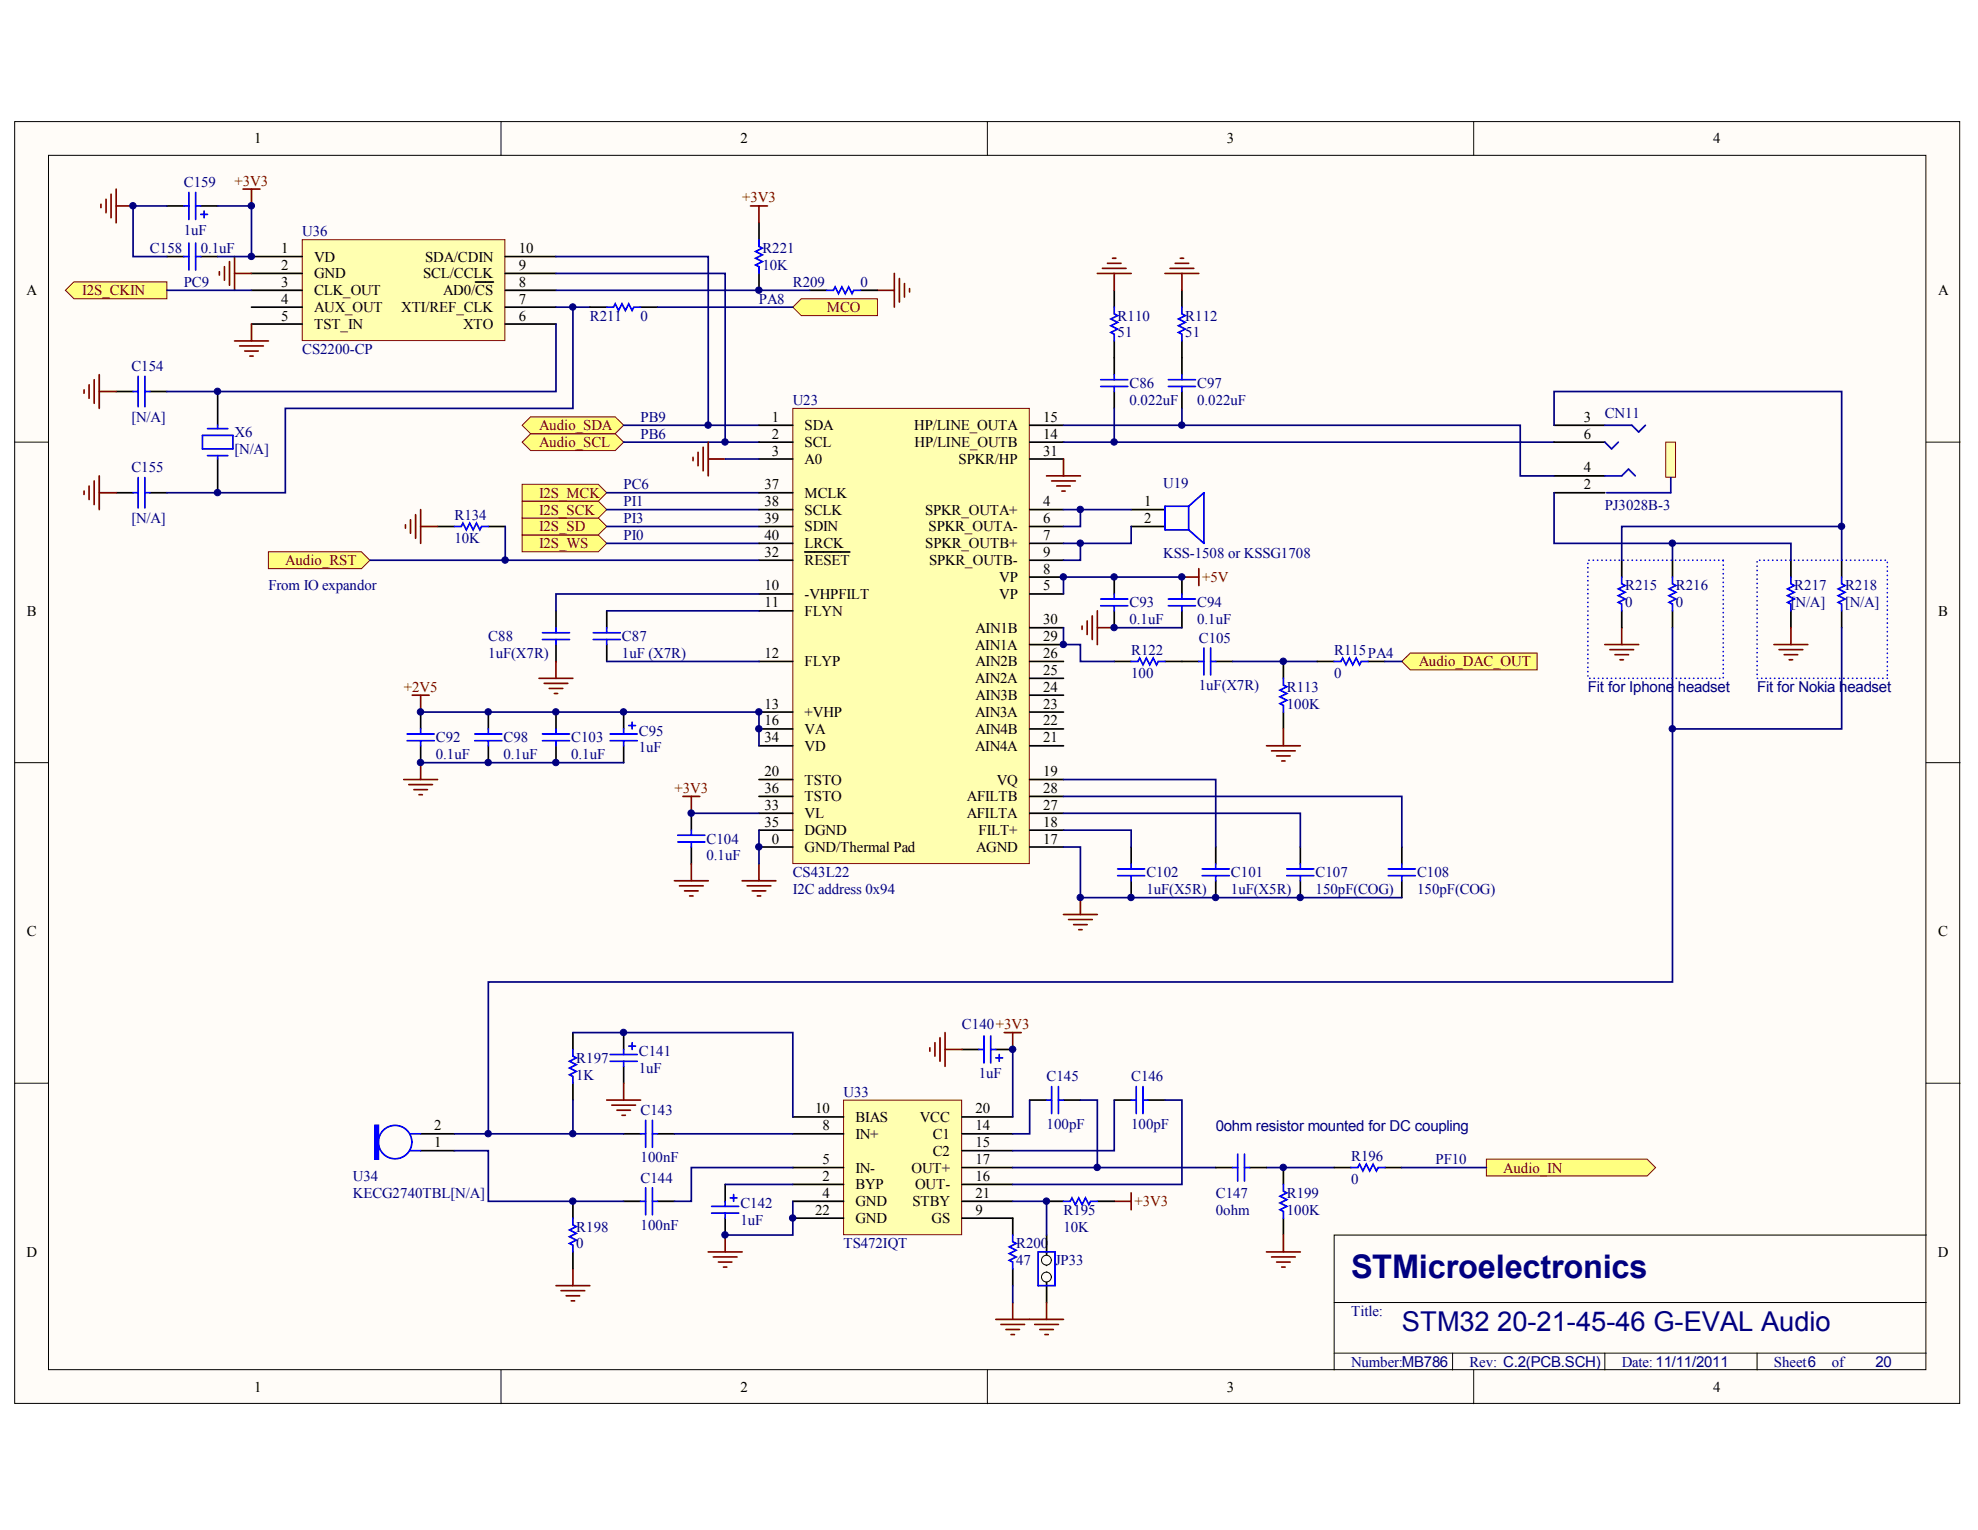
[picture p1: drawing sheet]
<svg xmlns="http://www.w3.org/2000/svg" width="279mm" height="216mm" viewBox="0 0 279 216" stroke-linecap="round" stroke-linejoin="round" font-family="sans-serif">
<defs><g id="words">
<text font-size="4.6" fill="#000080" x="190.6" y="180.3">STMicroelectronics</text>
<text font-size="3.9" fill="#000080" x="197.8" y="187.8">STM32 20-21-45-46 G-EVAL Audio</text>
<g font-size="2.1">
<text x="35.9" y="20.2">1</text>
<text x="104.5" y="20.2">2</text>
<text x="173.1" y="20.2">3</text>
<text x="241.7" y="20.2">4</text>
<text x="39.7" y="35.7">1</text>
<text x="73.2" y="35.7">10</text>
<text x="3.7" y="41.6">A</text>
<text x="39.7" y="38.1">2</text>
<text x="39.7" y="40.5">3</text>
<text x="44.3" y="36.9">VD</text>
<text x="44.3" y="39.3">GND</text>
<text x="44.3" y="41.7">CLK_OUT</text>
<text x="59.7" y="39.3">SCL/CCLK</text>
<text x="60" y="36.9">SDA/CDIN</text>
<text x="62.5" y="41.7">AD0/CS</text>
<text x="73.2" y="40.5">8</text>
<text x="73.2" y="38.1">9</text>
<text x="273.4" y="41.6">A</text>
<text x="39.7" y="42.9">4</text>
<text x="39.7" y="45.2">5</text>
<text x="44.3" y="44">AUX_OUT</text>
<text x="44.3" y="46.4">TST_IN</text>
<text x="56.6" y="44">XTI/REF_CLK</text>
<text x="65.3" y="46.4">XTO</text>
<text x="73.2" y="45.2">6</text>
<text x="73.2" y="42.9">7</text>
<text x="108.9" y="59.5">1</text>
<text x="147.2" y="59.5">15</text>
<text x="223.4" y="59.5">3</text>
<text x="108.9" y="61.9">2</text>
<text x="108.9" y="64.3">3</text>
<text x="113.5" y="60.7">SDA</text>
<text x="113.5" y="63.1">SCL</text>
<text x="113.5" y="65.5">A0</text>
<text x="129" y="60.7">HP/LINE_OUTA</text>
<text x="129" y="63.1">HP/LINE_OUTB</text>
<text x="135.2" y="65.5">SPKR/HP</text>
<text x="147.2" y="61.9">14</text>
<text x="147.2" y="64.3">31</text>
<text x="223.4" y="61.9">6</text>
<text x="107.8" y="69">37</text>
<text x="107.8" y="71.4">38</text>
<text x="113.5" y="70.2">MCLK</text>
<text x="147.2" y="71.4">4</text>
<text x="161.4" y="71.4">1</text>
<text x="223.4" y="69">2</text>
<text x="223.4" y="66.7">4</text>
<text x="107.8" y="73.8">39</text>
<text x="107.8" y="76.2">40</text>
<text x="113.5" y="72.6">SCLK</text>
<text x="113.5" y="75">SDIN</text>
<text x="113.5" y="77.4">LRCK</text>
<text x="130.5" y="72.6">SPKR_OUTA+</text>
<text x="130.5" y="77.4">SPKR_OUTB+</text>
<text x="131" y="75">SPKR_OUTA-</text>
<text x="147.2" y="73.8">6</text>
<text x="147.2" y="76.2">7</text>
<text x="161.4" y="73.8">2</text>
<text x="107.8" y="83.3">10</text>
<text x="107.8" y="78.6">32</text>
<text x="113.5" y="79.8">RESET</text>
<text x="131.1" y="79.8">SPKR_OUTB-</text>
<text x="141" y="82.1">VP</text>
<text x="147.2" y="83.3">5</text>
<text x="147.2" y="80.9">8</text>
<text x="147.2" y="78.6">9</text>
<text x="3.8" y="86.9">B</text>
<text x="107.8" y="85.7">11</text>
<text x="113.5" y="84.5">-VHPFILT</text>
<text x="113.5" y="86.9">FLYN</text>
<text x="137.6" y="89.3">AIN1B</text>
<text x="141" y="84.5">VP</text>
<text x="147.2" y="88.1">30</text>
<text x="273.4" y="86.9">B</text>
<text x="107.8" y="92.8">12</text>
<text x="113.5" y="94">FLYP</text>
<text x="137.6" y="91.7">AIN1A</text>
<text x="137.6" y="94">AIN2B</text>
<text x="147.2" y="95.2">25</text>
<text x="147.2" y="92.8">26</text>
<text x="147.2" y="90.5">29</text>
<text x="107.8" y="100">13</text>
<text x="113.5" y="101.2">+VHP</text>
<text x="137.6" y="101.2">AIN3A</text>
<text x="137.6" y="96.4">AIN2A</text>
<text x="137.6" y="98.8">AIN3B</text>
<text x="147.2" y="100">23</text>
<text x="147.2" y="97.6">24</text>
<text x="107.8" y="102.4">16</text>
<text x="107.8" y="104.8">34</text>
<text x="113.5" y="103.6">VA</text>
<text x="113.5" y="105.9">VD</text>
<text x="137.6" y="105.9">AIN4A</text>
<text x="137.6" y="103.6">AIN4B</text>
<text x="147.2" y="104.8">21</text>
<text x="147.2" y="102.4">22</text>
<text x="107.8" y="109.5">20</text>
<text x="107.8" y="111.9">36</text>
<text x="113.5" y="110.7">TSTO</text>
<text x="113.5" y="113.1">TSTO</text>
<text x="136.4" y="113.1">AFILTB</text>
<text x="140.6" y="110.7">VQ</text>
<text x="147.2" y="109.5">19</text>
<text x="147.2" y="111.9">28</text>
<text x="107.8" y="114.3">33</text>
<text x="107.8" y="116.7">35</text>
<text x="108.9" y="119">0</text>
<text x="113.5" y="115.5">VL</text>
<text x="113.5" y="117.8">DGND</text>
<text x="136.4" y="115.5">AFILTA</text>
<text x="138.1" y="117.8">FILT+</text>
<text x="147.2" y="119">17</text>
<text x="147.2" y="116.7">18</text>
<text x="147.2" y="114.3">27</text>
<text x="113.5" y="120.2">GND/Thermal Pad</text>
<text x="137.7" y="120.2">AGND</text>
<text x="3.8" y="132.1">C</text>
<text x="273.4" y="132.1">C</text>
<text x="61.3" y="161.9">1</text>
<text x="61.3" y="159.5">2</text>
<text x="115" y="157.1">10</text>
<text x="116" y="159.5">8</text>
<text x="120.7" y="160.7">IN+</text>
<text x="120.7" y="158.3">BIAS</text>
<text x="129.8" y="158.3">VCC</text>
<text x="131.6" y="160.7">C1</text>
<text x="137.6" y="159.5">14</text>
<text x="137.6" y="161.9">15</text>
<text x="137.6" y="157.1">20</text>
<text x="116" y="166.6">2</text>
<text x="116" y="164.3">5</text>
<text x="120.7" y="167.8">BYP</text>
<text x="120.7" y="165.5">IN-</text>
<text x="128.6" y="165.5">OUT+</text>
<text x="129.1" y="167.8">OUT-</text>
<text x="131.6" y="163.1">C2</text>
<text x="137.6" y="166.6">16</text>
<text x="137.6" y="164.3">17</text>
<text x="115" y="171.4">22</text>
<text x="116" y="169">4</text>
<text x="120.7" y="170.2">GND</text>
<text x="120.7" y="172.6">GND</text>
<text x="128.7" y="170.2">STBY</text>
<text x="131.4" y="172.6">GS</text>
<text x="137.6" y="171.4">9</text>
<text x="137.6" y="169">21</text>
<text x="3.7" y="177.3">D</text>
<text x="273.4" y="177.3">D</text>
<text x="35.9" y="196.4">1</text>
<text x="104.5" y="196.4">2</text>
<text x="173.1" y="196.4">3</text>
<text x="241.7" y="196.4">4</text>
</g>
<g font-size="2.1" fill="#000080">
<text x="25.9" y="26.4">C159</text>
<text x="21.2" y="35.7">C158</text>
<text x="25.9" y="33.1">1uF</text>
<text x="28.3" y="35.7">0.1uF</text>
<text x="42.6" y="33.3">U36</text>
<text x="107.6" y="35.7">R221</text>
<text x="25.9" y="40.5">PC9</text>
<text x="107.6" y="38.1">10K</text>
<text x="111.8" y="40.5">R209</text>
<text x="121.4" y="40.5">0</text>
<text x="83.2" y="45.2">R211</text>
<text x="90.4" y="45.2">0</text>
<text x="107.1" y="42.9">PA8</text>
<text x="157.7" y="45.2">R110</text>
<text x="157.7" y="47.6">51</text>
<text x="167.2" y="45.2">R112</text>
<text x="167.2" y="47.6">51</text>
<text x="18.5" y="52.4">C154</text>
<text x="42.6" y="50">CS2200-CP</text>
<text x="18.5" y="59.5">[N/A]</text>
<text x="90.4" y="59.5">PB9</text>
<text x="111.8" y="57.1">U23</text>
<text x="159.3" y="54.8">C86</text>
<text x="159.3" y="57.1">0.022uF</text>
<text x="168.9" y="54.8">C97</text>
<text x="168.9" y="57.1">0.022uF</text>
<text x="226.4" y="59">CN11</text>
<text x="33.1" y="61.7">X6</text>
<text x="33.1" y="64">[N/A]</text>
<text x="90.4" y="61.9">PB6</text>
<text x="18.5" y="66.7">C155</text>
<text x="88" y="69">PC6</text>
<text x="88" y="71.4">PI1</text>
<text x="164.1" y="68.8">U19</text>
<text x="226.4" y="71.9">PJ3028B-3</text>
<text x="18.5" y="73.8">[N/A]</text>
<text x="64.1" y="73.3">R134</text>
<text x="64.1" y="76.7">10K</text>
<text x="88" y="76.2">PI0</text>
<text x="88" y="73.8">PI3</text>
<text x="37.9" y="83.3">From IO expandor</text>
<text x="164.1" y="78.8">KSS-1508 or KSSG1708</text>
<text x="229.3" y="83.3">R215</text>
<text x="236.4" y="83.3">R216</text>
<text x="253.1" y="83.3">R217</text>
<text x="260.3" y="83.3">R218</text>
<text x="159.3" y="85.7">C93</text>
<text x="159.3" y="88.1">0.1uF</text>
<text x="168.9" y="85.7">C94</text>
<text x="168.9" y="88.1">0.1uF</text>
<text x="229.3" y="85.7">0</text>
<text x="236.4" y="85.7">0</text>
<text x="252.7" y="85.7">[N/A]</text>
<text x="260.3" y="85.7">[N/A]</text>
<text x="68.9" y="90.5">C88</text>
<text x="68.9" y="92.8">1uF(X7R)</text>
<text x="87.7" y="90.5">C87</text>
<text x="87.7" y="92.8">1uF (X7R)</text>
<text x="159.6" y="92.4">R122</text>
<text x="159.6" y="95.7">100</text>
<text x="169.1" y="90.7">C105</text>
<text x="188.2" y="92.4">R115PA4</text>
<text x="188.2" y="95.7">0</text>
<text x="169.1" y="97.4">1uF(X7R)</text>
<text x="181.5" y="97.6">R113</text>
<text x="181.5" y="100">100K</text>
<text x="224" y="97.7">Fit for Iphone</text>
<text x="236.7" y="97.7">headset</text>
<text x="247.9" y="97.7">Fit for Nokia headset</text>
<text x="61.5" y="104.8">C92</text>
<text x="61.5" y="107.1">0.1uF</text>
<text x="71" y="104.8">C98</text>
<text x="71" y="107.1">0.1uF</text>
<text x="80.6" y="104.8">C103</text>
<text x="80.6" y="107.1">0.1uF</text>
<text x="90.1" y="103.8">C95</text>
<text x="90.1" y="106.2">1uF</text>
<text x="99.7" y="119">C104</text>
<text x="99.7" y="121.4">0.1uF</text>
<text x="111.8" y="123.8">CS43L22</text>
<text x="161.7" y="123.8">C102</text>
<text x="173.7" y="123.8">C101</text>
<text x="185.6" y="123.8">C107</text>
<text x="199.9" y="123.8">C108</text>
<text x="111.8" y="126.2">I2C address 0x94</text>
<text x="161.7" y="126.2">1uF(X5R)</text>
<text x="173.7" y="126.2">1uF(X5R)</text>
<text x="185.6" y="126.2">150pF(COG)</text>
<text x="199.9" y="126.2">150pF(COG)</text>
<text x="81.3" y="150">R197</text>
<text x="90.1" y="149">C141</text>
<text x="135.7" y="145.2">C140+3V3</text>
<text x="81.3" y="152.4">1K</text>
<text x="90.1" y="151.4">1uF</text>
<text x="119" y="154.7">U33</text>
<text x="138.1" y="152.1">1uF</text>
<text x="147.6" y="152.6">C145</text>
<text x="159.6" y="152.6">C146</text>
<text x="90.4" y="157.4">C143</text>
<text x="147.6" y="159.3">100pF</text>
<text x="159.6" y="159.3">100pF</text>
<text x="171.5" y="159.6">0ohm resistor mounted for DC coupling</text>
<text x="49.8" y="166.6">U34</text>
<text x="90.4" y="164">100nF</text>
<text x="90.4" y="166.9">C144</text>
<text x="190.6" y="163.8">R196</text>
<text x="190.6" y="167.1">0</text>
<text x="202.5" y="164.3">PF10</text>
<text x="49.8" y="169">KECG2740TBL[N/A]</text>
<text x="81.3" y="173.8">R198</text>
<text x="90.4" y="173.6">100nF</text>
<text x="104.4" y="170.5">C142</text>
<text x="104.4" y="172.8">1uF</text>
<text x="150" y="171.4">R195</text>
<text x="150" y="173.8">10K</text>
<text x="171.5" y="169">C147</text>
<text x="171.5" y="171.4">0ohm</text>
<text x="181.5" y="169">R199</text>
<text x="181.5" y="171.4">100K</text>
<text x="81.3" y="176.2">0</text>
<text x="119" y="176.2">TS472IQT</text>
<text x="143.4" y="176.2">R200</text>
<text x="143.4" y="178.5">47</text>
<text x="148.8" y="178.5">JP33</text>
<text x="190.6" y="185.7">Title:</text>
<text x="190.6" y="192.8">Number:MB786</text>
<text x="207.3" y="192.8">Rev: C.2(PCB.SCH)</text>
<text x="228.8" y="192.8">Date: 11/11/2011</text>
<text x="250.3" y="192.8">Sheet6</text>
<text x="258.4" y="192.8">of</text>
<text x="264.6" y="192.9">20</text>
</g>
<g font-size="2.1" fill="#800000">
<text x="33.1" y="26.2">+3V3</text>
<text x="104.7" y="28.6">+3V3</text>
<text x="11.6" y="41.7">I2S_CKIN</text>
<text x="116.7" y="44">MCO</text>
<text x="76.1" y="63.1">Audio_SCL</text>
<text x="76.1" y="60.7">Audio_SDA</text>
<text x="76.1" y="70.2">I2S_MCK</text>
<text x="76.1" y="77.4">I2S_WS</text>
<text x="76.1" y="75">I2S_SD</text>
<text x="76.1" y="72.6">I2S_SCK</text>
<text x="40.3" y="79.8">Audio_RST</text>
<text x="169.6" y="82.1">+5V</text>
<text x="200.1" y="94">Audio_DAC_OUT</text>
<text x="57" y="97.6">+2V5</text>
<text x="95.1" y="111.9">+3V3</text>
<text x="212.1" y="165.5">Audio_IN</text>
<text x="160.1" y="170.2">+3V3</text>
</g>
</g></defs>
<g fill="#fffcf8" stroke="#000" stroke-width=".14">
<path d="M2.1 17.2h274.4v180.8h-274.4z"/>
<path d="M6.8 21.9h264.9v171.4h-264.9z"/>
</g>
<g fill="none" stroke="#000" stroke-width=".14">
<path d="M70.7 17.2v4.7M139.3 17.2v4.7M207.9 17.2v4.7M2.1 62.4h4.7M271.7 62.4h4.8M2.1 107.6h4.7M271.7 107.6h4.8M2.1 152.9h4.7M271.7 152.9h4.8M271.7 174.3h-83.5v19M70.7 193.3v4.8M139.3 193.3v4.8"/>
<path d="M188.2 183.8h83.5M188.2 190.9h83.5M204.9 190.9v2.4M207.9 193.3v4.8M226.4 190.9v2.4M247.9 190.9v2.4"/>
</g>
<g fill="#ffff80" stroke="#800000" stroke-width=".14">
<path d="M73.7 75.5h10.7l1.2 1.2-1.2 1.2h-10.7z" fill-rule="evenodd"/>
<path d="M73.7 73.1h10.7l1.2 1.2-1.2 1.2h-10.7z" fill-rule="evenodd"/>
<path d="M73.7 70.7h10.7l1.2 1.2-1.2 1.2h-10.7z" fill-rule="evenodd"/>
</g>
<path d="M61.7 74.3h2.4M68.9 74.3h2.4" fill="none" stroke="#000" stroke-width=".24"/>
<path d="M64.1 74.3h1l.2-.5 .5 1 .5-1 .4 1 .5-1 .5 1 .2-.5h1" fill="none" stroke="#00f" stroke-width=".24"/>
<path d="M57 110h4.7M57.7 110.7h3.3M58.4 111.4h1.9M59.1 112.1h.5M59.3 107.6v2.4" fill="none" stroke="#800000" stroke-width=".24"/>
<g fill="#ffff80" stroke="#800000" stroke-width=".14">
<path d="M73.7 62.4l1.2-1.2h11.9l1.2 1.2-1.2 1.2h-11.9z" fill-rule="evenodd"/>
<path d="M73.7 60l1.2-1.2h11.9l1.2 1.2-1.2 1.2h-11.9z" fill-rule="evenodd"/>
</g>
<path d="M157.2 41v2.3M157.2 48.1v2.4M159.6 71.9h4.8M159.6 74.3h4.8" fill="none" stroke="#000" stroke-width=".24"/>
<path d="M157.2 43.3v1l.5 .2-1 .5 1 .5-1 .5 1 .4-1 .5 .5 .3v.9M167.7 71.4l2.1-1.9v7.2l-2.1-1.9M167.7 71.4v3.4M167.7 71.4h-3.3v3.4h3.3" fill="none" stroke="#00f" stroke-width=".24"/>
<path d="M154.8 38.6h4.8M155.5 37.9h3.4M156.2 37.2h1.9M157 36.4h.4M157.2 38.6v2.4M226.4 91h4.8M227.1 91.7h3.4M227.8 92.4h1.9M228.5 93.1h.5M228.8 88.6v2.4" fill="none" stroke="#800000" stroke-width=".24"/>
<g fill="#ffff80" stroke="#800000" stroke-width=".14">
<path d="M37.9 77.9h13.1l1.2 1.2-1.2 1.1h-13.1z" fill-rule="evenodd"/>
<path d="M73.7 68.3h10.7l1.2 1.2-1.2 1.2h-10.7z" fill-rule="evenodd"/>
</g>
<path d="M57.2 74.1v.4M57.9 73.3v1.9M58.6 72.6v3.4M59.3 71.9v4.8M59.3 74.3h2.4M166.7 81.4h2.4M169.1 80.2v2.4" fill="none" stroke="#800000" stroke-width=".24"/>
<path d="M85.6 71.9h21.5M85.6 74.3h21.5M85.6 76.7h21.5M85.6 69.5h21.5M88 62.4h19.1M88 60h19.1" fill="none" stroke="#000080" stroke-width=".24"/>
<path d="M85.6 86.2v2.4M85.6 91v2.3M78.4 100.5v2.4M78.4 105.2v2.4M88 100.5v2.4M88 105.2v2.4" fill="none" stroke="#000" stroke-width=".24"/>
<g fill="none" stroke="#00f" stroke-width=".24">
<path d="M83.7 89.3h3.8M83.7 90.2h3.8M85.6 88.6v.7M85.6 90.2v.8M76.5 103.6h3.8M76.5 104.5h3.8M78.4 102.9v.7M78.4 104.5v.7M86.1 103.6h3.8M86.1 104.5h3.8M88 102.9v.7M88 104.5v.7"/>
<path d="M88.7 102.4h1M89.2 101.9v1"/>
</g>
<path d="M111.8 57.6h33.4v64.3h-33.4z" fill="#ffffb0" stroke="#800000" stroke-width=".14"/>
<g fill="none" stroke="#000" stroke-width=".24">
<path d="M157.2 50.5v2.4M157.2 55.2v2.4M166.7 41v2.3M166.7 48.1v4.8M166.7 55.2v2.4M107.1 60h4.7M107.1 62.4h4.7M107.1 64.8h4.7M107.1 71.9h4.7M107.1 74.3h4.7M107.1 76.7h4.7M107.1 79.1h4.7"/>
<path d="M107.1 69.5h4.7M113.5 77.9h6.4M145.3 60h4.7M145.3 62.4h4.7M145.3 64.8h4.7M145.3 71.9h4.7M145.3 74.3h4.7M145.3 76.7h4.7M145.3 79.1h4.7M78.4 86.2v2.4M78.4 91v2.3M107.1 83.8h4.7"/>
<path d="M107.1 86.2h4.7M107.1 93.3h4.7M145.3 83.8h4.7M145.3 81.4h4.7M145.3 93.3h4.7M145.3 98.1h4.7M145.3 95.7h4.7M145.3 91h4.7M145.3 88.6h4.7M157.2 81.4v2.4M157.2 86.2v2.4M166.7 81.4v2.4"/>
<path d="M166.7 86.2v2.4M59.3 100.5v2.4M59.3 105.2v2.4M68.9 100.5v2.4M68.9 105.2v2.4M97.5 114.8v2.3M97.5 119.5v2.4M107.1 100.5h4.7M107.1 102.9h4.7M107.1 119.5h4.7M107.1 117.1h4.7M107.1 110h4.7"/>
<path d="M107.1 105.2h4.7M107.1 114.8h4.7M107.1 112.4h4.7M145.3 100.5h4.7M145.3 102.9h4.7M145.3 119.5h4.7M145.3 117.1h4.7M145.3 110h4.7M145.3 105.2h4.7M145.3 114.8h4.7M145.3 112.4h4.7M159.6 119.5v2.4"/>
<path d="M171.5 119.5v2.4M183.4 119.5v2.4M197.8 119.5v2.4M159.6 124.3v2.4M171.5 124.3v2.4M183.4 124.3v2.4M197.8 124.3v2.4"/>
</g>
<g fill="none" stroke="#000080" stroke-width=".24">
<path d="M157.2 57.6v4.8M166.7 57.6v2.4M71.3 74.3v4.8h35.8M102.3 64.8h4.8M150 62.4h69.2M85.6 86.2h21.5M85.6 93.3h21.5M107.1 83.8h-28.7v2.4M157.2 88.6h9.5M166.7 81.4h-16.7v2.4M59.3 100.5h47.8v4.7M59.3 107.6h28.7"/>
<path d="M97.5 114.8h9.6M107.1 117.1v4.8M150 117.1h9.6v2.4M150 110h21.5v9.5M150 114.8h33.4v4.7M150 112.4h47.8v7.1M150 119.5h2.4v7.2h45.4"/>
</g>
<g fill="none" stroke="#00f" stroke-width=".24">
<path d="M155.3 54.5h3.8M155.3 53.6h3.8M157.2 52.9v.7M157.2 54.5v.7M164.8 54.5h3.8M164.8 53.6h3.8M166.7 43.3v1l.5 .2-.9 .5 .9 .5-.9 .5 .9 .4-.9 .5 .4 .3v.9M166.7 52.9v.7M166.7 54.5v.7M76.5 90.2h3.8M76.5 89.3h3.8M78.4 88.6v.7"/>
<path d="M78.4 90.2v.8M155.3 85.5h3.8M155.3 84.5h3.8M157.2 83.8v.7M157.2 85.5v.7M164.8 85.5h3.8M164.8 84.5h3.8M166.7 83.8v.7M166.7 85.5v.7M57.4 103.6h3.9M57.4 104.5h3.9M59.3 102.9v.7"/>
<path d="M59.3 104.5v.7M67 103.6h3.8M67 104.5h3.8M68.9 102.9v.7M68.9 104.5v.7M95.6 117.9h3.8M95.6 118.8h3.8M97.5 117.1v.8M97.5 118.8v.7M157.7 122.6h3.8M157.7 123.6h3.8M159.6 121.9v.7"/>
<path d="M159.6 123.6v.7M169.6 122.6h3.8M169.6 123.6h3.8M171.5 121.9v.7M171.5 123.6v.7M181.5 122.6h3.9M181.5 123.6h3.9M183.4 121.9v.7M183.4 123.6v.7M195.9 122.6h3.8M195.9 123.6h3.8M197.8 121.9v.7"/>
<path d="M197.8 123.6v.7"/>
</g>
<g fill="none" stroke="#800000" stroke-width=".24">
<path d="M164.4 38.6h4.7M165.1 37.9h3.3M165.8 37.2h1.9M166.5 36.4h.5M166.7 38.6v2.4M97.8 64.5v.5M98.5 63.8v1.9M99.2 63.1v3.3M99.9 62.4v4.8M99.9 64.8h2.4M58.2 98.1h2.3M59.3 98.1v2.4"/>
<path d="M76.1 95.7h4.7M76.8 96.4h3.3M77.5 97.1h1.9M78.2 97.9h.5M78.4 93.3v2.4M152.7 88.3v.5M153.4 87.6v1.9M154.1 86.9v3.3M154.8 86.2v4.8M154.8 88.6h2.4M96.3 112.4h2.4M97.5 112.4v2.4"/>
<path d="M95.1 124.3h4.8M95.9 125h3.3M96.6 125.7h1.9M97.3 126.4h.5M97.5 121.9v2.4M104.7 124.3h4.8M105.4 125h3.3M106.1 125.7h1.9M106.8 126.4h.5M107.1 121.9v2.4M150 129h4.8M150.7 129.8h3.4"/>
<path d="M151.5 130.5h1.9M152.2 131.2h.5M152.4 126.7v2.3"/>
</g>
<path d="M197.8 93.3l1.2-1.2h17.9v2.4h-17.9z" fill-rule="evenodd" fill="#ffff80" stroke="#800000" stroke-width=".14"/>
<path d="M157.2 93.3h2.4M164.4 93.3h4.7M171.5 93.3h2.4M181.1 93.3v2.4M185.8 93.3h2.4M193 93.3h2.4M181.1 100.5v2.4" fill="none" stroke="#000" stroke-width=".24"/>
<path d="M159.6 93.3h.9l.3-.4 .4 .9 .5-.9 .5 .9 .5-.9 .5 .9 .2-.5h1M169.1 93.3h.7M169.8 91.4v3.8M170.8 91.4v3.8M170.8 93.3h.7M181.1 95.7v1l.4 .2-.9 .5 .9 .5-.9 .4 .9 .5-.9 .5 .5 .2v1M188.2 93.3h1l.2-.4 .5 .9 .5-.9 .4 .9 .5-.9 .5 .9 .2-.5h1" fill="none" stroke="#00f" stroke-width=".24"/>
<path d="M178.7 105.2h4.7M179.4 106h3.3M180.1 106.7h1.9M180.8 107.4h.5M181.1 102.9v2.3" fill="none" stroke="#800000" stroke-width=".24"/>
<path d="M52.2 79.1h19.1M150 71.9h9.6M152.4 71.9v2.4h-2.4M152.4 76.7v2.4h-2.4M159.6 74.3v2.4h-9.6M150 88.6v2.4h2.4v2.3h4.8M173.9 93.3h11.9M195.4 93.3h2.4" fill="none" stroke="#000080" stroke-width=".24"/>
<path d="M209.7 163.6h22.7l1.2 1.2-1.2 1.1h-22.7z" fill-rule="evenodd" fill="#ffff80" stroke="#800000" stroke-width=".14"/>
<path d="M178.7 164.8h9.5" fill="none" stroke="#000080" stroke-width=".24"/>
<path d="M119 155.2h16.7v19h-16.7z" fill="#ffffb0" stroke="#800000" stroke-width=".14"/>
<g fill="none" stroke="#000" stroke-width=".24">
<path d="M59.3 160h4.8M80.8 145.7v2.4M80.8 152.9v2.3M88 160h2.4M88 145.7v2.4M88 150.5v2.4M92.8 160h2.3M111.8 160h7.2M111.8 157.6h7.2M135.7 160h7.2M135.7 157.6h7.2M135.7 148.1h2.4"/>
<path d="M140.5 148.1h2.4M145.3 155.2h2.3M150 155.2h2.4M157.2 155.2h2.4M162 155.2h2.4M59.3 162.4h4.8M80.8 169.5v2.4M80.8 176.7v2.3M88 169.5h2.4M92.8 169.5h2.3M102.3 167.1v2.4M102.3 171.9v2.4"/>
<path d="M111.8 167.1h7.2M111.8 169.5h7.2M111.8 164.8h7.2M111.8 171.9h7.2M135.7 167.1h7.2M135.7 169.5h7.2M135.7 164.8h7.2M135.7 171.9h7.2v2.4M135.7 162.4h7.2M142.9 179v2.4M147.6 169.5h2.4M147.6 179.5v4.3"/>
<path d="M154.8 169.5h2.4M171.5 164.8h2.4M176.3 164.8h2.4M181.1 164.8v2.3M181.1 171.9v2.4M188.2 164.8h2.4M195.4 164.8h2.4"/>
</g>
<g fill="none" stroke="#00f" stroke-width=".24">
<path d="M57.9 160h1.4M80.8 148.1v.9l.5 .3-1 .5 1 .4-1 .5 1 .5-1 .5 .5 .2v1M86.1 148.8h3.8M86.1 149.8h3.8M88 148.1v.7M88 149.8v.7M88.7 147.6h1M89.2 147.1v1M90.4 160h.7M91.1 158.1v3.8M92 160h.8M92 158.1v3.8"/>
<path d="M138.1 148.1h.7M138.8 146.2v3.8M139.8 146.2v3.8M139.8 148.1h.7M140.5 149.3h.9M141 148.8v1M147.6 155.2h.8M148.4 153.3v3.8M149.3 153.3v3.8M149.3 155.2h.7M159.6 155.2h.7M160.3 153.3v3.8"/>
<path d="M161.2 155.2h.8M161.2 153.3v3.8M57.9 162.4h1.4M80.8 171.9v1l.5 .2-1 .5 1 .4-1 .5 1 .5-1 .5 .5 .2v1M90.4 169.5h.7M91.1 167.6v3.8M92 167.6v3.8M92 169.5h.8M100.4 170.2h3.8M100.4 171.2h3.8M102.3 169.5v.7M102.3 171.2v.7"/>
<path d="M103 169h1M103.5 168.6v.9M142.9 174.3v.9l.5 .3-1 .4 1 .5-1 .5 1 .5-1 .4 .5 .3v.9M150 169.5h1l.2-.5 .5 1 .5-1 .5 1 .4-1 .5 1 .3-.5h.9M173.9 164.8h.7M174.6 162.9v3.8M175.6 162.9v3.8M175.6 164.8h.7M181.1 167.1v1l.4 .2-.9 .5 .9 .5-.9 .5 .9 .4-.9 .5 .5 .2v1M190.6 164.8h1l.2-.5 .5 .9 .5-.9 .4 .9 .5-.9 .5 .9 .2-.4h1"/>
<circle cx="55.7" cy="161.2" r="2.36"/>
</g>
<path d="M52.9 158.8h.5v4.8h-.5z" fill-rule="evenodd" fill="#00f" stroke="#00f" stroke-width=".24"/>
<g fill="none" stroke="#800000" stroke-width=".24">
<path d="M85.6 155.2h4.8M86.3 155.9h3.4M87 156.7h1.9M87.7 157.4h.5M88 152.9v2.3M131.2 147.9v.4M131.9 147.1v1.9M132.6 146.4v3.4M133.3 145.7v4.8M133.3 148.1h2.4M141.7 145.7h2.4M142.9 145.7v2.4"/>
<path d="M80.8 179v2.4M99.9 176.7h4.8M100.6 177.4h3.4M101.3 178.1h2M102.1 178.8h.4M102.3 174.3v2.4M157.2 169.5h2.4M159.6 168.3v2.4M178.7 176.7h4.7M179.4 177.4h3.3M180.1 178.1h1.9M180.8 178.8h.5"/>
<path d="M181.1 174.3v2.4M78.4 181.4h4.8M79.2 182.1h3.3M79.9 182.8h1.9M80.6 183.6h.5M140.5 186.2h4.8M141.2 186.9h3.3M141.9 187.6h1.9M142.6 188.3h.5M142.9 183.8v2.4"/>
</g>
<g fill="none" stroke="#000080" stroke-width=".24">
<path d="M80.8 145.7h31v11.9M80.8 155.2v4.8M95.1 160h16.7M142.9 148.1v9.5M145.3 155.2v4.8h-2.4M152.4 155.2h2.4v9.6M157.2 155.2v7.2h-14.3M164.4 155.2h2.3v11.9h-23.8M102.3 167.1h9.5M111.8 164.8h-14.3v4.7h-2.4M111.8 169.5v4.8h-9.5M142.9 164.8h28.6"/>
<path d="M197.8 164.8h11.9"/>
</g>
<circle cx="147.6" cy="180.2" r=".69" fill="#fffcf8" stroke="#000" stroke-width=".14"/>
<path d="M147.6 174.3v4.3" fill="none" stroke="#000" stroke-width=".24"/>
<circle cx="147.6" cy="177.8" r=".69" fill="#fffcf8" stroke="#000" stroke-width=".14"/>
<path d="M146.5 176.7h2.3v4.7h-2.3z" fill="none" stroke="#00f" stroke-width=".24"/>
<path d="M145.3 186.2h4.7M146 186.9h3.3M146.7 187.6h1.9M147.4 188.3h.5M147.6 183.8v2.4" fill="none" stroke="#800000" stroke-width=".24"/>
<path d="M142.9 169.5h4.7v4.8M142.9 181.4v2.4" fill="none" stroke="#000080" stroke-width=".24"/>
<path d="M219.2 69.5h7.2M219.2 62.4h7.2M219.2 67.2h7.2" fill="none" stroke="#000" stroke-width=".24"/>
<path d="M226.4 67.2h2.4l.9-1 1 1" fill="none" stroke="#0000b4" stroke-width=".24"/>
<path d="M235 62.4h1.4v4.9h-1.4z" fill="#ffffb0" stroke="#800000" stroke-width=".14"/>
<path d="M226.4 62.4l1 .9 .9-.9M226.4 60h3.8l1 1 .9-1M235.7 67.4v2.1h-9.1" fill="none" stroke="#0000b4" stroke-width=".24"/>
<path d="M219.2 60h7.2M228.8 79.1v2.3M235.9 79.1v2.3M252.7 79.1v2.3M259.8 79.1v2.3M228.8 86.2v2.4M235.9 86.2v2.4M252.7 86.2v2.4M259.8 86.2v2.4" fill="none" stroke="#000" stroke-width=".24"/>
<path d="M150 60h64.5v7.2h4.7M219.2 69.5v7.2h16.7v2.4M219.2 60v-4.8h40.6v23.9M235.9 76.7h16.8v2.4M259.8 74.3h-31v4.8M235.9 88.6v50h-167v21.4h19.1M259.8 88.6v14.3h-23.9M64.1 160h4.8M64.1 162.4h4.8v7.1h19.1" fill="none" stroke="#000080" stroke-width=".24"/>
<path d="M147.6 67.2h4.8M148.4 67.9h3.3M149.1 68.6h1.9M149.8 69.3h.5M150 64.8v2.4M250.3 91h4.7M251 91.7h3.3M251.7 92.4h1.9M252.4 93.1h.5M252.7 88.6v2.4" fill="none" stroke="#800000" stroke-width=".24"/>
<path d="M228.8 81.4v1l.5 .2-1 .5 1 .5-1 .5 1 .4-1 .5 .5 .2v1M235.9 81.4v1l.5 .2-.9 .5 .9 .5-.9 .5 .9 .4-.9 .5 .4 .2v1M252.7 81.4v1l.4 .2-.9 .5 .9 .5-.9 .5 .9 .4-.9 .5 .5 .2v1M259.8 81.4v1l.5 .2-1 .5 1 .5-1 .5 1 .4-1 .5 .5 .2v1" fill="none" stroke="#00f" stroke-width=".24"/>
<path d="M243.1 79.1h-19.1v16.6h19.1v-16.6M266.3 95.7h-18.4v-16.6h18.4v16.6" fill="none" stroke="#00f" stroke-width=".24" stroke-dasharray="0 .6"/>
<path d="M42.6 33.8h28.6v14.3h-28.6z" fill="#ffffb0" stroke="#800000" stroke-width=".14"/>
<path d="M35.5 36.2h7.1M35.5 38.6h7.1M67.1 39.8h2.5M71.3 36.2h7.1M71.3 38.6h7.1M35.5 41h7.1M35.5 43.3h7.1M35.5 45.7h7.1M71.3 41h7.1M71.3 43.3h7.1M71.3 45.7h7.1" fill="none" stroke="#000" stroke-width=".24"/>
<path d="M111.8 43.3l1.2-1.1h10.8v2.3h-10.8z" fill-rule="evenodd" fill="#ffff80" stroke="#800000" stroke-width=".14"/>
<g fill="none" stroke="#800000" stroke-width=".24">
<path d="M14.2 28.8v.5M15 28.1v1.9M15.7 27.4v3.3M16.4 26.7v4.7M16.4 29.1h2.4M30.9 38.3v.5M31.7 37.6v1.9M32.4 36.9v3.4M33.1 36.2v4.8M33.1 38.6h2.4M34.3 26.7h2.4M35.5 26.7v2.4"/>
<path d="M126.2 38.6v4.7M126.9 39.3v3.3M33.1 48.1h4.8M33.8 48.8h3.4M34.5 49.5h1.9M35.2 50.2h.5M35.5 45.7v2.4M123.8 41h2.4M127.6 40v1.9M128.3 40.7v.5"/>
</g>
<path d="M23.5 36.2h2.4M28.3 36.2h2.4" fill="none" stroke="#000" stroke-width=".24"/>
<path d="M25.9 36.2h.7M26.6 34.3v3.8M27.6 34.3v3.8M27.6 36.2h.7" fill="none" stroke="#00f" stroke-width=".24"/>
<path d="M78.4 38.6h23.9v23.8M78.4 36.2h21.5v23.8" fill="none" stroke="#000080" stroke-width=".24"/>
<path d="M9.2 41l1.2-1.2h13.1v2.4h-13.1z" fill-rule="evenodd" fill="#ffff80" stroke="#800000" stroke-width=".14"/>
<path d="M23.5 29.1h-4.7v7.1h4.7M30.7 29.1h4.8v7.1h-4.8M23.5 41h12M78.4 45.7v9.5h-54.9M78.4 43.3h2.4v14.3h-40.5v11.9h-16.8M78.4 41h35.8M80.8 43.3h2.4M92.8 43.3h19" fill="none" stroke="#000080" stroke-width=".24"/>
<g fill="none" stroke="#000" stroke-width=".24">
<path d="M23.5 29.1h2.4M28.3 29.1h2.4M107.1 31.4v2.4M107.1 38.6v2.4M16.4 55.2h2.4M21.2 55.2h2.3M30.7 55.2v4.8M83.2 43.3h2.4M90.4 43.3h2.4M114.2 41h2.4M121.4 41h2.4M16.4 69.5h2.4"/>
<path d="M21.2 69.5h2.3M30.7 64.8v4.7"/>
</g>
<g fill="none" stroke="#00f" stroke-width=".24">
<path d="M25.9 29.1h.7M26.6 27.2v3.8M27.6 27.2v3.8M27.6 29.1h.7M28.3 30.3h1M28.8 29.8v.9M107.1 33.8v1l.5 .2-1 .5 1 .5-1 .4 1 .5-1 .5 .5 .2v1M18.8 55.2h.7M19.5 53.1v4.3M20.4 53.1v4.3M20.4 55.2h.8M85.6 43.3h1l.2-.4 .5 .9 .4-.9 .5 .9 .5-.9 .5 .9 .2-.5h1"/>
<path d="M116.6 41h1l.2-.5 .5 .9 .5-.9 .4 .9 .5-.9 .5 .9 .2-.4h1M18.8 69.5h.7M19.5 67.4v4.3M20.4 69.5h.8M20.4 67.4v4.3M28.6 61.4h4.3v1.9h-4.3zM29.3 60.5h2.8M29.3 64.3h2.8M30.7 60v.5M30.7 64.3v.5"/>
</g>
<path d="M105.9 29.1h2.4M107.1 29.1v2.3M11.9 55v.5M12.6 54.3v1.9M13.3 53.6v3.3M14 52.9v4.7M14 55.2h2.4M11.9 69.3v.5M12.6 68.6v1.9M13.3 67.9v3.3M14 67.2v4.7M14 69.5h2.4" fill="none" stroke="#800000" stroke-width=".24"/>
<g fill="#000080" stroke="#000080" stroke-width=".14">
<circle cx="18.8" cy="29" r=".45"/>
<circle cx="30.7" cy="69.5" r=".45"/>
<circle cx="30.7" cy="55.2" r=".45"/>
<circle cx="35.5" cy="36.2" r=".45"/>
<circle cx="35.5" cy="29" r=".45"/>
<circle cx="59.3" cy="107.6" r=".45"/>
<circle cx="59.3" cy="100.5" r=".45"/>
<circle cx="68.9" cy="160" r=".45"/>
<circle cx="68.9" cy="107.6" r=".45"/>
<circle cx="68.9" cy="100.5" r=".45"/>
<circle cx="71.3" cy="79" r=".45"/>
<circle cx="78.4" cy="107.6" r=".45"/>
<circle cx="78.4" cy="100.5" r=".45"/>
<circle cx="80.8" cy="169.5" r=".45"/>
<circle cx="80.8" cy="160" r=".45"/>
<circle cx="80.8" cy="43.3" r=".45"/>
<circle cx="88" cy="145.7" r=".45"/>
<circle cx="88" cy="100.5" r=".45"/>
<circle cx="97.5" cy="114.7" r=".45"/>
<circle cx="99.9" cy="60" r=".45"/>
<circle cx="102.3" cy="174.3" r=".45"/>
<circle cx="102.3" cy="62.4" r=".45"/>
<circle cx="107.1" cy="119.5" r=".45"/>
<circle cx="107.1" cy="102.8" r=".45"/>
<circle cx="107.1" cy="100.5" r=".45"/>
<circle cx="107.1" cy="40.9" r=".45"/>
<circle cx="111.8" cy="171.9" r=".45"/>
<circle cx="142.8" cy="148.1" r=".45"/>
<circle cx="147.6" cy="169.5" r=".45"/>
<circle cx="150" cy="90.9" r=".45"/>
<circle cx="150" cy="81.4" r=".45"/>
<circle cx="152.4" cy="126.6" r=".45"/>
<circle cx="152.4" cy="76.6" r=".45"/>
<circle cx="152.4" cy="71.9" r=".45"/>
<circle cx="154.8" cy="164.7" r=".45"/>
<circle cx="157.2" cy="88.6" r=".45"/>
<circle cx="157.2" cy="81.4" r=".45"/>
<circle cx="157.2" cy="62.4" r=".45"/>
<circle cx="159.6" cy="126.6" r=".45"/>
<circle cx="166.7" cy="81.4" r=".45"/>
<circle cx="166.7" cy="60" r=".45"/>
<circle cx="171.5" cy="126.6" r=".45"/>
<circle cx="181" cy="164.7" r=".45"/>
<circle cx="181" cy="93.3" r=".45"/>
<circle cx="183.4" cy="126.6" r=".45"/>
<circle cx="235.9" cy="102.8" r=".45"/>
<circle cx="235.9" cy="76.6" r=".45"/>
<circle cx="259.8" cy="74.3" r=".45"/>
</g>
<use href="#words"/>
</svg>
